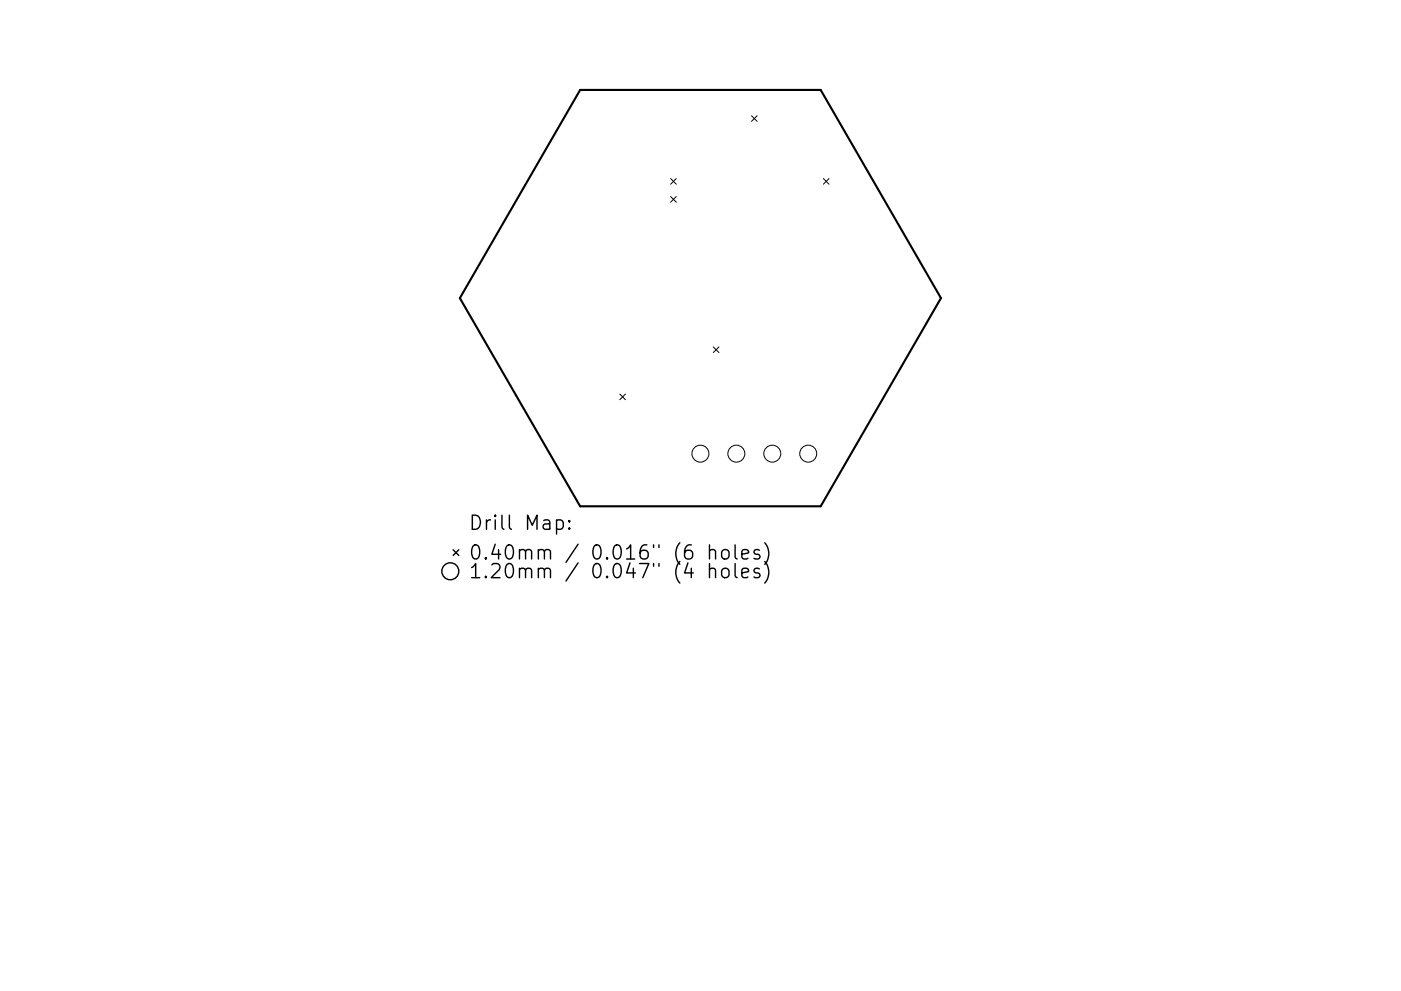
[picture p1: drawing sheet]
<svg xmlns="http://www.w3.org/2000/svg" width="297mm" height="210mm" viewBox="0 0 297 210" stroke-linecap="round" stroke-linejoin="round" font-family="sans-serif">
<defs><g id="words">
<g font-size="4.2">
<text x="99.3" y="112.4">Drill Map:</text>
<text x="99.3" y="118.7">0.40mm / 0.016&quot; (6 holes)</text>
<text x="99.3" y="122.7">1.20mm / 0.047&quot; (4 holes)</text>
</g>
</g></defs>
<path d="M123 19.1h51l25.5 44.2-25.5 44.1h-51l-25.5-44.1z" fill="none" stroke="#000" stroke-width=".45"/>
<g fill="none" stroke="#000" stroke-width=".21">
<path d="M142.2 37.9l1.2 1.2M143.4 37.9l-1.2 1.2M159.3 24.6l1.2 1.2M160.5 24.6l-1.2 1.2M174.6 37.9l1.2 1.2M175.8 37.9l-1.2 1.2M142.2 41.7l1.2 1.2M143.4 41.7l-1.2 1.2M151.2 73.6l1.2 1.2M152.4 73.6l-1.2 1.2M131.4 83.6l1.2 1.2M132.6 83.6l-1.2 1.2"/>
<circle cx="148.5" cy="96.3" r="1.8"/>
<circle cx="156.1" cy="96.3" r="1.8"/>
<circle cx="163.7" cy="96.3" r="1.8"/>
<circle cx="171.4" cy="96.3" r="1.8"/>
</g>
<g fill="none" stroke="#000" stroke-width=".3">
<path d="M96.1 116.6l1.2 1.2M97.3 116.6l-1.2 1.2M118 110.4l.9-.1 .5 .6v.8l-.3 .5-.2 .1-.9-.1M120.7 112l.2 .2-.2 .1-.1-.1 .1-.2v.3M120.7 110.4l.2 .2-.2 .1-.1-.1 .1-.2v.3M150.4 116.9a.74 .74 0 0 1 1.3 .1v1.6M150.4 115.6v3M150.4 119.6v3M153.1 116.9a.81 .81 0 0 1 .8-.3 .81 .81 0 0 1 .7 .6v.8a.81 .81 0 0 1-.8 .6 .81 .81 0 0 1-.8-.6v-.8zM155.9 115.6v2.6l.4 .4M155.9 119.6v2.5l.4 .5M157.3 117.6l1.4-.3-.1-.6-.9-.1-.4 .4v1.2l.1 .3 .3 .1 .9-.1"/>
<path d="M161 116.7l-.7-.1-.4 .4 .1 .5 1 .2 .1 .3-.1 .5-.3 .1-.8-.1M162.1 115.2a3.4 3.4 0 0 1 0 4.5M162.1 119.1a3.4 3.4 0 0 1 0 4.6M150.4 120.8a.74 .74 0 0 1 1.3 .2v1.6M153.3 120.7a.81 .81 0 0 1 1.3 .4v.9a.81 .81 0 0 1-.8 .6 .81 .81 0 0 1-.8-.6v-.9zM157.3 121.6l1.4-.3-.1-.6-.9-.1-.4 .4v1.1l.1 .3 .3 .2 .9-.2M161 120.7l-.7-.1-.4 .4 .1 .4 1 .3 .1 .3-.1 .4-.3 .2-.8-.2"/>
<circle cx="95.5" cy="121.2" r="1.8"/>
</g>
<use href="#words"/>
</svg>
